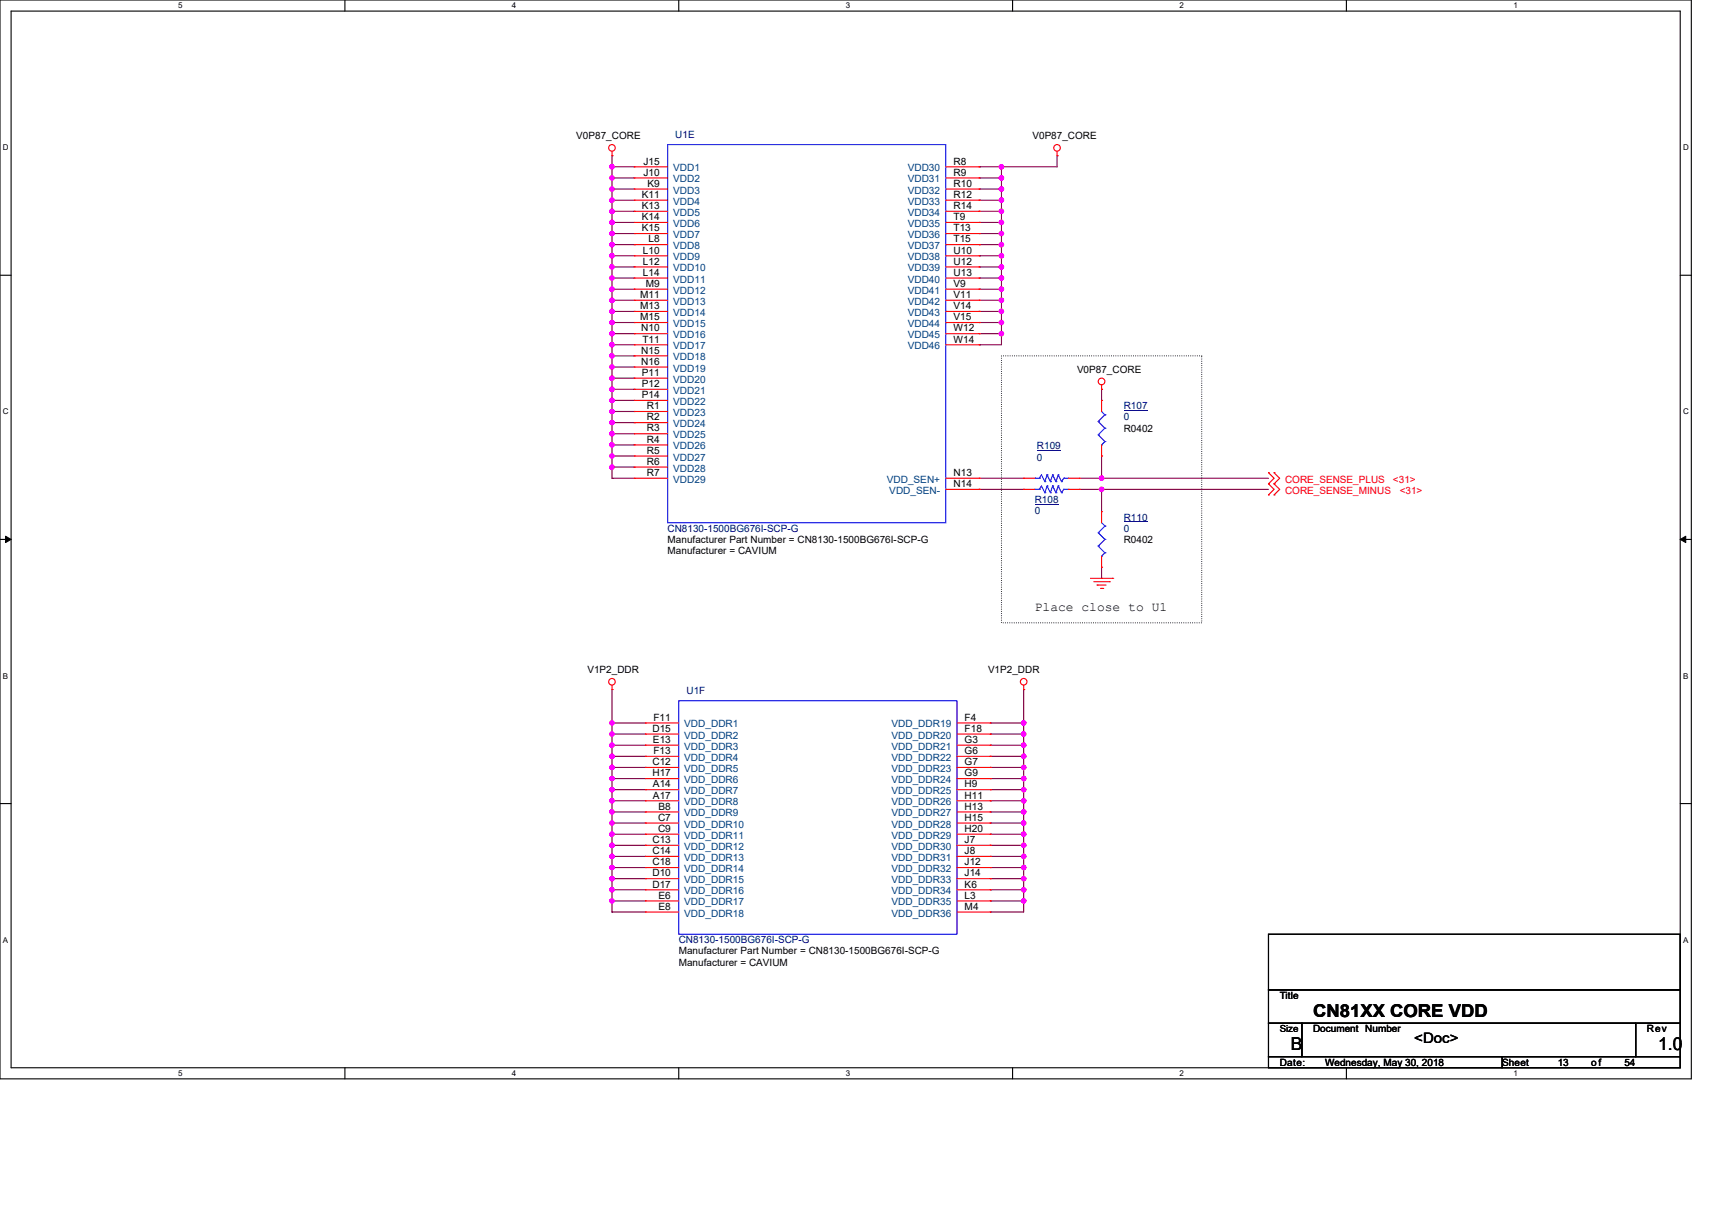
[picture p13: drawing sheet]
<svg xmlns="http://www.w3.org/2000/svg" width="297mm" height="210mm" viewBox="0 0 297 210" stroke-linecap="round" stroke-linejoin="round" font-family="sans-serif">
<defs><g id="words">
<g font-size="3.1">
<text x="227.8" y="176.5">CN81XX CORE VDD</text>
<text x="223.9" y="182.3">B</text>
<text x="287.6" y="182.3">1.0</text>
</g>
<text font-size="2.5" x="245.3" y="181">&lt;Doc&gt;</text>
<text font-size="2.2" x="179.5" y="106">Place close to U1</text>
<g font-size="1.7" fill="#000080">
<text x="117.2" y="23.9">U1E</text>
<text x="194.9" y="71">R107</text>
<text x="179.9" y="78">R109</text>
<text x="194.9" y="73">0</text>
<text x="179.9" y="79.9">0</text>
<text x="179.5" y="87.3">R108</text>
<text x="179.5" y="89.2">0</text>
<text x="115.8" y="92.3">CN8130-1500BG676I-SCP-G</text>
<text x="194.9" y="90.4">R110</text>
<text x="194.9" y="92.3">0</text>
<text x="119.1" y="120.5">U1F</text>
<text x="117.7" y="163.7">CN8130-1500BG676I-SCP-G</text>
</g>
<g font-size="1.7">
<text x="100" y="24.1">V0P87_CORE</text>
<text x="111.6" y="28.6">J15</text>
<text x="165.4" y="28.6">R8</text>
<text x="179.1" y="24.1">V0P87_CORE</text>
<text x="111.3" y="34.4">K11</text>
<text x="111.6" y="30.5">J10</text>
<text x="112.3" y="32.4">K9</text>
<text x="165.4" y="30.5">R9</text>
<text x="165.4" y="32.4">R10</text>
<text x="165.4" y="34.4">R12</text>
<text x="111.3" y="36.3">K13</text>
<text x="111.3" y="38.2">K14</text>
<text x="111.3" y="40.1">K15</text>
<text x="165.4" y="36.3">R14</text>
<text x="165.4" y="38.2">T9</text>
<text x="165.4" y="40.1">T13</text>
<text x="111.5" y="44">L10</text>
<text x="111.5" y="45.9">L12</text>
<text x="111.5" y="47.9">L14</text>
<text x="112.5" y="42.1">L8</text>
<text x="165.4" y="42.1">T15</text>
<text x="165.4" y="44">U10</text>
<text x="165.4" y="45.9">U12</text>
<text x="165.4" y="47.9">U13</text>
<text x="111.1" y="51.7">M11</text>
<text x="111.1" y="53.7">M13</text>
<text x="112" y="49.8">M9</text>
<text x="165.4" y="49.8">V9</text>
<text x="165.4" y="51.7">V11</text>
<text x="165.4" y="53.7">V14</text>
<text x="111.1" y="55.6">M15</text>
<text x="111.3" y="57.5">N10</text>
<text x="111.4" y="59.4">T11</text>
<text x="165.4" y="55.6">V15</text>
<text x="165.4" y="57.5">W12</text>
<text x="165.4" y="59.4">W14</text>
<text x="111.3" y="61.4">N15</text>
<text x="111.3" y="63.3">N16</text>
<text x="111.3" y="65.2">P11</text>
<text x="186.8" y="64.7">V0P87_CORE</text>
<text x="111.3" y="67.2">P12</text>
<text x="111.3" y="69.1">P14</text>
<text x="112.2" y="71">R1</text>
<text x="112.2" y="73">R2</text>
<text x="112.2" y="74.9">R3</text>
<text x="112.2" y="76.8">R4</text>
<text x="194.9" y="74.9">R0402</text>
<text x="112.2" y="78.8">R5</text>
<text x="112.2" y="80.7">R6</text>
<text x="112.2" y="82.6">R7</text>
<text x="165.4" y="82.6">N13</text>
<text x="165.4" y="84.5">N14</text>
<text x="115.8" y="94.2">Manufacturer Part Number = CN8130-1500BG676I-SCP-G</text>
<text x="194.9" y="94.2">R0402</text>
<text x="115.8" y="96.1">Manufacturer = CAVIUM</text>
<text x="101.9" y="116.8">V1P2_DDR</text>
<text x="171.4" y="116.8">V1P2_DDR</text>
<text x="113.4" y="125.1">F11</text>
<text x="167.4" y="125.1">F4</text>
<text x="113.2" y="127">D15</text>
<text x="113.3" y="128.9">E13</text>
<text x="113.4" y="130.9">F13</text>
<text x="167.4" y="127">F18</text>
<text x="167.4" y="128.9">G3</text>
<text x="167.4" y="130.9">G6</text>
<text x="113.2" y="132.8">C12</text>
<text x="113.2" y="134.7">H17</text>
<text x="113.3" y="136.7">A14</text>
<text x="167.4" y="132.8">G7</text>
<text x="167.4" y="134.7">G9</text>
<text x="167.4" y="136.7">H9</text>
<text x="113.3" y="138.6">A17</text>
<text x="114.2" y="142.5">C7</text>
<text x="114.2" y="140.5">B8</text>
<text x="167.4" y="138.6">H11</text>
<text x="167.4" y="140.5">H13</text>
<text x="167.4" y="142.5">H15</text>
<text x="113.2" y="146.3">C13</text>
<text x="113.2" y="148.2">C14</text>
<text x="114.2" y="144.4">C9</text>
<text x="167.4" y="144.4">H20</text>
<text x="167.4" y="146.3">J7</text>
<text x="167.4" y="148.2">J8</text>
<text x="113.2" y="150.2">C18</text>
<text x="113.2" y="152.1">D10</text>
<text x="113.2" y="154">D17</text>
<text x="114.2" y="156">E6</text>
<text x="167.4" y="150.2">J12</text>
<text x="167.4" y="152.1">J14</text>
<text x="167.4" y="154">K6</text>
<text x="167.4" y="156">L3</text>
<text x="114.2" y="157.9">E8</text>
<text x="167.4" y="157.9">M4</text>
<text x="117.7" y="167.6">Manufacturer = CAVIUM</text>
<text x="117.7" y="165.6">Manufacturer Part Number = CN8130-1500BG676I-SCP-G</text>
<text x="222" y="173.4">Title</text>
<text x="222" y="179.1">Size</text>
<text x="227.8" y="179.1">Document Number</text>
<text x="285.7" y="179.1">Rev</text>
<text x="222" y="184.9">Date:</text>
<text x="229.9" y="184.9">Wednesday, May 30, 2018</text>
<text x="260.6" y="184.9">Sheet</text>
<text x="270.2" y="184.9">13</text>
<text x="276" y="184.9">of</text>
<text x="281.8" y="184.9">54</text>
</g>
<g font-size="1.7" fill="#004080">
<text x="116.8" y="29.7">VDD1</text>
<text x="157.5" y="29.7">VDD30</text>
<text x="116.8" y="31.7">VDD2</text>
<text x="116.8" y="33.6">VDD3</text>
<text x="116.8" y="35.5">VDD4</text>
<text x="157.5" y="31.7">VDD31</text>
<text x="157.5" y="33.6">VDD32</text>
<text x="157.5" y="35.5">VDD33</text>
<text x="116.8" y="37.5">VDD5</text>
<text x="116.8" y="39.4">VDD6</text>
<text x="116.8" y="41.3">VDD7</text>
<text x="157.5" y="37.5">VDD34</text>
<text x="157.5" y="39.4">VDD35</text>
<text x="157.5" y="41.3">VDD36</text>
<text x="116.8" y="43.2">VDD8</text>
<text x="116.8" y="45.2">VDD9</text>
<text x="116.8" y="47.1">VDD10</text>
<text x="157.5" y="43.2">VDD37</text>
<text x="157.5" y="45.2">VDD38</text>
<text x="157.5" y="47.1">VDD39</text>
<text x="116.8" y="49">VDD11</text>
<text x="116.8" y="51">VDD12</text>
<text x="116.8" y="52.9">VDD13</text>
<text x="157.5" y="49">VDD40</text>
<text x="157.5" y="51">VDD41</text>
<text x="157.5" y="52.9">VDD42</text>
<text x="116.8" y="54.8">VDD14</text>
<text x="116.8" y="56.8">VDD15</text>
<text x="116.8" y="58.7">VDD16</text>
<text x="157.5" y="54.8">VDD43</text>
<text x="157.5" y="56.8">VDD44</text>
<text x="157.5" y="58.7">VDD45</text>
<text x="116.8" y="60.6">VDD17</text>
<text x="116.8" y="62.5">VDD18</text>
<text x="116.8" y="64.5">VDD19</text>
<text x="157.5" y="60.6">VDD46</text>
<text x="116.8" y="66.4">VDD20</text>
<text x="116.8" y="68.3">VDD21</text>
<text x="116.8" y="70.3">VDD22</text>
<text x="116.8" y="72.2">VDD23</text>
<text x="116.8" y="74.1">VDD24</text>
<text x="116.8" y="76.1">VDD25</text>
<text x="116.8" y="78">VDD26</text>
<text x="116.8" y="79.9">VDD27</text>
<text x="116.8" y="81.9">VDD28</text>
<text x="116.8" y="83.8">VDD29</text>
<text x="153.8" y="83.8">VDD_SEN+</text>
<text x="154.3" y="85.7">VDD_SEN-</text>
<text x="118.7" y="126.3">VDD_DDR1</text>
<text x="118.7" y="128.2">VDD_DDR2</text>
<text x="118.7" y="130.1">VDD_DDR3</text>
<text x="154.7" y="126.3">VDD_DDR19</text>
<text x="154.7" y="128.2">VDD_DDR20</text>
<text x="154.7" y="130.1">VDD_DDR21</text>
<text x="118.7" y="132">VDD_DDR4</text>
<text x="118.7" y="134">VDD_DDR5</text>
<text x="118.7" y="135.9">VDD_DDR6</text>
<text x="118.7" y="137.8">VDD_DDR7</text>
<text x="154.7" y="132">VDD_DDR22</text>
<text x="154.7" y="134">VDD_DDR23</text>
<text x="154.7" y="135.9">VDD_DDR24</text>
<text x="154.7" y="137.8">VDD_DDR25</text>
<text x="118.7" y="139.8">VDD_DDR8</text>
<text x="118.7" y="141.7">VDD_DDR9</text>
<text x="118.7" y="143.6">VDD_DDR10</text>
<text x="154.7" y="139.8">VDD_DDR26</text>
<text x="154.7" y="141.7">VDD_DDR27</text>
<text x="154.7" y="143.6">VDD_DDR28</text>
<text x="118.7" y="145.6">VDD_DDR11</text>
<text x="118.7" y="147.5">VDD_DDR12</text>
<text x="118.7" y="149.4">VDD_DDR13</text>
<text x="154.7" y="145.6">VDD_DDR29</text>
<text x="154.7" y="147.5">VDD_DDR30</text>
<text x="154.7" y="149.4">VDD_DDR31</text>
<text x="118.7" y="151.4">VDD_DDR14</text>
<text x="118.7" y="153.3">VDD_DDR15</text>
<text x="118.7" y="155.2">VDD_DDR16</text>
<text x="154.7" y="151.4">VDD_DDR32</text>
<text x="154.7" y="153.3">VDD_DDR33</text>
<text x="154.7" y="155.2">VDD_DDR34</text>
<text x="118.7" y="157.1">VDD_DDR17</text>
<text x="118.7" y="159.1">VDD_DDR18</text>
<text x="154.7" y="157.1">VDD_DDR35</text>
<text x="154.7" y="159.1">VDD_DDR36</text>
</g>
<g font-size="1.7" fill="#f00">
<text x="222.9" y="83.8">CORE_SENSE_PLUS</text>
<text x="241.7" y="83.8">&lt;31&gt;</text>
<text x="222.9" y="85.7">CORE_SENSE_MINUS</text>
<text x="242.8" y="85.7">&lt;31&gt;</text>
</g>
<g font-size="1.4">
<text x="30.9" y="1.4">5</text>
<text x="88.8" y="1.4">4</text>
<text x="146.7" y="1.4">3</text>
<text x="204.6" y="1.4">2</text>
<text x="262.6" y="1.4">1</text>
<text x=".5" y="26.1">D</text>
<text x="292" y="26.1">D</text>
<text x=".5" y="71.9">C</text>
<text x="292" y="71.9">C</text>
<text x=".5" y="117.8">B</text>
<text x="292" y="117.8">B</text>
<text x=".5" y="163.6">A</text>
<text x="292" y="163.6">A</text>
<text x="30.9" y="186.7">5</text>
<text x="88.8" y="186.7">4</text>
<text x="146.7" y="186.7">3</text>
<text x="204.6" y="186.7">2</text>
<text x="262.6" y="186.7">1</text>
</g>
</g></defs>
<path d="M0 0h293.4v187.2h-293.4zM1.9 1.9h289.6v183.4h-289.6z" fill="none" stroke="#000" stroke-width=".19"/>
<g fill="#fff">
<path d="M30.9 .2h.7v1.5h-.7z"/>
<path d="M30.9 185.5h.7v1.5h-.7z"/>
</g>
<path d="M59.8 0v1.9M59.8 185.3v1.9" fill="none" stroke="#000" stroke-width=".19"/>
<g fill="#fff">
<path d="M88.8 .2h.8v1.5h-.8z"/>
<path d="M88.8 185.5h.8v1.5h-.8z"/>
</g>
<path d="M117.8 0v1.9M117.8 185.3v1.9" fill="none" stroke="#000" stroke-width=".19"/>
<g fill="#fff">
<path d="M146.7 .2h.8v1.5h-.8z"/>
<path d="M146.7 185.5h.8v1.5h-.8z"/>
</g>
<path d="M175.7 0v1.9M175.7 185.3v1.9" fill="none" stroke="#000" stroke-width=".19"/>
<g fill="#fff">
<path d="M204.6 .2h.8v1.5h-.8z"/>
<path d="M204.6 185.5h.8v1.5h-.8z"/>
</g>
<path d="M233.6 0v1.9M233.6 185.3v1.9" fill="none" stroke="#000" stroke-width=".19"/>
<g fill="#fff">
<path d="M262.5 .2h.8v1.5h-.8z"/>
<path d="M262.5 185.5h.8v1.5h-.8z"/>
<path d="M.5 24.8h1v1.6h-1z"/>
<path d="M292 24.8h1v1.6h-1z"/>
<path d="M.5 70.7h1v1.5h-1z"/>
<path d="M292 70.7h1v1.5h-1z"/>
</g>
<path d="M0 47.8h1.9M291.5 47.8h1.9" fill="none" stroke="#000" stroke-width=".19"/>
<g fill="#fff">
<path d="M.5 116.5h.9v1.6h-.9z"/>
<path d="M292 116.5h.9v1.6h-.9z"/>
</g>
<path d="M0 93.6h1.9M291.5 93.6h1.9" fill="none" stroke="#000" stroke-width=".19"/>
<path d="M1 93.1l.9 .5-.9 .6zM291.5 93.6l.9-.5v1.1z" fill="#000" stroke="#000" stroke-width=".17"/>
<g fill="#fff">
<path d="M.5 162.4h.9v1.5h-.9z"/>
<path d="M292 162.4h.9v1.5h-.9z"/>
</g>
<path d="M0 139.5h1.9M291.5 139.5h1.9M220.1 162.1h71.4v9.7h-71.4zM220.1 171.8h71.4v5.8h-71.4zM220.1 177.6h5.7v5.8h-5.7zM225.8 177.6h58v5.8h-58zM283.8 177.6h7.7v5.8h-7.7zM220.1 183.4h40.5v1.9h-40.5zM260.6 183.4h30.9v1.9h-30.9z" fill="none" stroke="#000" stroke-width=".19"/>
<path d="M173.7 61.8h34.8v46.3h-34.8z" fill="none" stroke="#000" stroke-width=".19" stroke-dasharray="0 .4"/>
<g fill="none" stroke="#800040" stroke-width=".19">
<path d="M106.2 38.6h.1M106.2 29h.1M106.2 30.9h.1M106.2 32.8h.1M106.2 36.7h.1M106.2 34.7h.1M106.2 27h.1M106.2 27v56M106.2 32.8h3.8M106.2 38.6h3.8M106.2 36.7h3.8M106.2 34.7h3.8"/>
<path d="M106.2 30.9h3.8M106.2 29h3.8M169.9 34.7h.1M169.9 36.7h.1M169.9 38.6h.1M169.9 32.8h.1M169.9 29h.1M169.9 30.9h.1M169.9 32.8h3.8M169.9 38.6h3.8M169.9 36.7h3.8M169.9 34.7h3.8"/>
<path d="M169.9 30.9h3.8M173.7 30.9h.1M173.7 38.6h.1M173.7 36.7h.1M173.7 34.7h.1M173.7 32.8h.1M173.7 29h.1M173.7 29v30.8h-3.8M183.4 27h.1M183.4 27v2h-13.5M106.2 54h.1M106.2 40.5h.1"/>
<path d="M106.2 44.4h.1M106.2 46.3h.1M106.2 48.3h.1M106.2 42.5h.1M106.2 56h.1M106.2 52.1h.1M106.2 57.9h.1M106.2 59.8h.1M106.2 50.2h.1M106.2 44.4h3.8M106.2 40.5h3.8M106.2 46.3h3.8"/>
<path d="M106.2 48.3h3.8M106.2 42.5h3.8M106.2 56h3.8M106.2 54h3.8M106.2 52.1h3.8M106.2 57.9h3.8M106.2 59.8h3.8M106.2 50.2h3.8M169.9 50.2h.1M169.9 54h.1M169.9 46.3h.1M169.9 42.5h.1"/>
<path d="M169.9 57.9h.1M169.9 52.1h.1M169.9 48.3h.1M169.9 44.4h.1M169.9 59.8h.1M169.9 40.5h.1M169.9 56h.1M169.9 44.4h3.8M169.9 40.5h3.8M169.9 46.3h3.8M169.9 48.3h3.8M169.9 42.5h3.8"/>
<path d="M169.9 56h3.8M169.9 54h3.8M169.9 52.1h3.8M169.9 57.9h3.8M169.9 50.2h3.8M173.7 48.3h.1M173.7 44.4h.1M173.7 54h.1M173.7 56h.1M173.7 40.5h.1M173.7 57.9h.1M173.7 52.1h.1"/>
<path d="M173.7 50.2h.1M173.7 42.5h.1M173.7 46.3h.1M106.2 77.2h.1M106.2 67.6h.1M106.2 65.6h.1M106.2 73.4h.1M106.2 63.7h.1M106.2 61.8h.1M106.2 69.5h.1M106.2 71.4h.1M106.2 75.3h.1"/>
<path d="M106.2 79.1h.1M106.2 65.6h3.8M106.2 77.2h3.8M106.2 73.4h3.8M106.2 63.7h3.8M106.2 61.8h3.8M106.2 67.6h3.8M106.2 69.5h3.8M106.2 71.4h3.8M106.2 75.3h3.8M106.2 79.1h3.8M191.1 79.1h.1"/>
<path d="M191.1 67.6h.1M191.1 67.6v1.9M191.1 79.1v3.9M106.2 83h.1M106.2 81.1h.1M106.2 83h3.8M106.2 81.1h3.8M169.9 83h.1M169.9 84.9h.1M169.9 83h7.7M169.9 84.9h7.7M187.2 83h32.9"/>
<path d="M187.2 84.9h32.9M191.1 83h.1M191.1 84.9h.1M191.1 84.9v3.9M191.1 98.4v2M106.2 119.7h.1M106.2 119.7v38.6M177.6 119.7h.1M177.6 119.7v38.6h-5.8M191.1 100.4h.1M106.2 131.3h.1M106.2 127.4h.1"/>
<path d="M106.2 139h.1M106.2 125.5h.1M106.2 129.3h.1M106.2 137.1h.1M106.2 135.1h.1M106.2 133.2h.1M106.2 125.5h5.8M106.2 139h5.8M106.2 127.4h5.8M106.2 129.3h5.8M106.2 131.3h5.8M106.2 137.1h5.8"/>
<path d="M106.2 135.1h5.8M106.2 133.2h5.8M171.8 125.5h.1M171.8 139h.1M171.8 127.4h.1M171.8 129.3h.1M171.8 131.3h.1M171.8 137.1h.1M171.8 135.1h.1M171.8 133.2h.1M171.8 125.5h5.8M171.8 139h5.8"/>
<path d="M171.8 127.4h5.8M171.8 129.3h5.8M171.8 131.3h5.8M171.8 137.1h5.8M171.8 135.1h5.8M171.8 133.2h5.8M177.6 139h.1M177.6 125.5h.1M177.6 129.3h.1M177.6 137.1h.1M177.6 135.1h.1M177.6 133.2h.1"/>
<path d="M177.6 127.4h.1M177.6 131.3h.1M106.2 152.5h.1M106.2 150.6h.1M106.2 146.7h.1M106.2 148.6h.1M106.2 144.8h.1M106.2 156.4h.1M106.2 142.8h.1M106.2 154.4h.1M106.2 140.9h.1M106.2 158.3h.1"/>
<path d="M106.2 140.9h5.8M106.2 150.6h5.8M106.2 152.5h5.8M106.2 158.3h5.8M106.2 148.6h5.8M106.2 144.8h5.8M106.2 146.7h5.8M106.2 156.4h5.8M106.2 142.8h5.8M106.2 154.4h5.8M171.8 140.9h.1M171.8 150.6h.1"/>
<path d="M171.8 152.5h.1M171.8 158.3h.1M171.8 148.6h.1M171.8 144.8h.1M171.8 146.7h.1M171.8 156.4h.1M171.8 142.8h.1M171.8 154.4h.1M171.8 140.9h5.8M171.8 150.6h5.8M171.8 152.5h5.8M171.8 148.6h5.8"/>
<path d="M171.8 144.8h5.8M171.8 146.7h5.8M171.8 156.4h5.8M171.8 142.8h5.8M171.8 154.4h5.8M177.6 150.6h.1M177.6 148.6h.1M177.6 144.8h.1M177.6 156.4h.1M177.6 146.7h.1M177.6 142.8h.1M177.6 154.4h.1"/>
<path d="M177.6 140.9h.1M177.6 152.5h.1"/>
</g>
<g fill="#f0f" stroke="#f0f" stroke-width=".19">
<circle cx="106.2" cy="56" r=".38"/>
<circle cx="106.2" cy="40.5" r=".38"/>
<circle cx="106.2" cy="32.8" r=".38"/>
<circle cx="106.2" cy="30.9" r=".38"/>
<circle cx="106.2" cy="36.7" r=".38"/>
<circle cx="106.2" cy="38.6" r=".38"/>
<circle cx="106.2" cy="34.7" r=".38"/>
<circle cx="106.2" cy="50.2" r=".38"/>
<circle cx="106.2" cy="48.2" r=".38"/>
<circle cx="106.2" cy="46.3" r=".38"/>
<circle cx="106.2" cy="65.6" r=".38"/>
<circle cx="106.2" cy="57.9" r=".38"/>
<circle cx="106.2" cy="44.4" r=".38"/>
<circle cx="106.2" cy="42.5" r=".38"/>
<circle cx="106.2" cy="77.2" r=".38"/>
<circle cx="106.2" cy="63.7" r=".38"/>
<circle cx="106.2" cy="75.3" r=".38"/>
<circle cx="106.2" cy="69.5" r=".38"/>
<circle cx="106.2" cy="54" r=".38"/>
<circle cx="106.2" cy="52.1" r=".38"/>
<circle cx="106.2" cy="81.1" r=".38"/>
<circle cx="106.2" cy="79.1" r=".38"/>
<circle cx="106.2" cy="61.8" r=".38"/>
<circle cx="106.2" cy="73.3" r=".38"/>
<circle cx="106.2" cy="71.4" r=".38"/>
<circle cx="106.2" cy="59.8" r=".38"/>
<circle cx="106.2" cy="67.6" r=".38"/>
<circle cx="106.2" cy="28.9" r=".38"/>
<circle cx="173.7" cy="36.7" r=".38"/>
<circle cx="173.7" cy="42.5" r=".38"/>
<circle cx="173.7" cy="57.9" r=".38"/>
<circle cx="173.7" cy="38.6" r=".38"/>
<circle cx="173.7" cy="40.5" r=".38"/>
<circle cx="173.7" cy="56" r=".38"/>
<circle cx="173.7" cy="32.8" r=".38"/>
<circle cx="173.7" cy="50.2" r=".38"/>
<circle cx="173.7" cy="48.2" r=".38"/>
<circle cx="173.7" cy="54" r=".38"/>
<circle cx="173.7" cy="52.1" r=".38"/>
<circle cx="173.7" cy="34.7" r=".38"/>
<circle cx="173.7" cy="44.4" r=".38"/>
<circle cx="173.7" cy="30.9" r=".38"/>
<circle cx="173.7" cy="28.9" r=".38"/>
<circle cx="173.7" cy="46.3" r=".38"/>
<circle cx="177.6" cy="139" r=".38"/>
<circle cx="177.6" cy="152.5" r=".38"/>
<circle cx="177.6" cy="150.6" r=".38"/>
<circle cx="177.6" cy="146.7" r=".38"/>
<circle cx="177.6" cy="144.8" r=".38"/>
<circle cx="177.6" cy="137" r=".38"/>
<circle cx="177.6" cy="135.1" r=".38"/>
<circle cx="177.6" cy="148.6" r=".38"/>
<circle cx="177.6" cy="133.2" r=".38"/>
<circle cx="177.6" cy="142.8" r=".38"/>
<circle cx="177.6" cy="140.9" r=".38"/>
<circle cx="177.6" cy="125.5" r=".38"/>
<circle cx="177.6" cy="127.4" r=".38"/>
<circle cx="177.6" cy="129.3" r=".38"/>
<circle cx="177.6" cy="131.3" r=".38"/>
<circle cx="177.6" cy="156.4" r=".38"/>
<circle cx="177.6" cy="154.4" r=".38"/>
<circle cx="106.2" cy="142.8" r=".38"/>
<circle cx="106.2" cy="140.9" r=".38"/>
<circle cx="106.2" cy="152.5" r=".38"/>
<circle cx="106.2" cy="154.4" r=".38"/>
<circle cx="106.2" cy="131.3" r=".38"/>
<circle cx="106.2" cy="133.2" r=".38"/>
<circle cx="106.2" cy="127.4" r=".38"/>
<circle cx="106.2" cy="129.3" r=".38"/>
<circle cx="106.2" cy="139" r=".38"/>
<circle cx="106.2" cy="150.6" r=".38"/>
<circle cx="106.2" cy="146.7" r=".38"/>
<circle cx="106.2" cy="148.6" r=".38"/>
<circle cx="106.2" cy="125.5" r=".38"/>
<circle cx="106.2" cy="137" r=".38"/>
<circle cx="106.2" cy="144.8" r=".38"/>
<circle cx="106.2" cy="156.4" r=".38"/>
<circle cx="106.2" cy="135.1" r=".38"/>
<circle cx="191.1" cy="83" r=".38"/>
<circle cx="191.1" cy="84.9" r=".38"/>
</g>
<g fill="none" stroke="#f00" stroke-width=".19">
<path d="M106.2 27h.1M106.2 26.2v.8M110 29h.1M110 30.9h.1M110 32.8h.1M110 34.7h.1M110 36.7h.1M110 38.6h.1M110 29h5.8M110 30.9h5.8M110 32.8h5.8M110 34.7h5.8"/>
<path d="M110 36.7h5.8M110 38.6h5.8M164.1 29h5.8M164.1 30.9h5.8M164.1 32.8h5.8M164.1 34.7h5.8M164.1 36.7h5.8M164.1 38.6h5.8M169.9 29h.1M169.9 30.9h.1M169.9 32.8h.1M169.9 34.7h.1"/>
<path d="M169.9 36.7h.1M169.9 38.6h.1M183.4 27h.1M183.4 26.2v.8M110 40.5h.1M110 42.5h.1M110 44.4h.1M110 46.3h.1M110 48.3h.1M110 50.2h.1M110 52.1h.1M110 54h.1"/>
<path d="M110 56h.1M110 57.9h.1M110 59.8h.1M110 40.5h5.8M110 42.5h5.8M110 44.4h5.8M110 46.3h5.8M110 48.3h5.8M110 50.2h5.8M110 52.1h5.8M110 54h5.8M110 56h5.8"/>
<path d="M110 57.9h5.8M110 59.8h5.8M164.1 40.5h5.8M164.1 42.5h5.8M164.1 44.4h5.8M164.1 46.3h5.8M164.1 48.3h5.8M164.1 50.2h5.8M164.1 52.1h5.8M164.1 54h5.8M164.1 56h5.8M164.1 57.9h5.8"/>
<path d="M164.1 59.8h5.8M169.9 40.5h.1M169.9 42.5h.1M169.9 44.4h.1M169.9 46.3h.1M169.9 48.3h.1M169.9 50.2h.1M169.9 52.1h.1M169.9 54h.1M169.9 56h.1M169.9 57.9h.1M169.9 59.8h.1"/>
<path d="M110 61.8h.1M110 63.7h.1M110 65.6h.1M110 67.6h.1M110 69.5h.1M110 71.4h.1M110 73.4h.1M110 75.3h.1M110 77.2h.1M110 79.1h.1M110 61.8h5.8M110 63.7h5.8"/>
<path d="M110 65.6h5.8M110 67.6h5.8M110 69.5h5.8M110 71.4h5.8M110 73.4h5.8M110 75.3h5.8M110 77.2h5.8M110 79.1h5.8M191.1 67.6h.1M191.1 69.5h.1M191.1 79.1h.1M191.1 66.8v.8"/>
<path d="M191.1 69.5v1.9M191.1 77.2v1.9M110 81.1h.1M110 83h.1M110 83h5.8M110 81.1h5.8M164.1 84.9h5.8M164.1 83h5.8M169.9 83h.1M169.9 84.9h.1M177.6 84.9h.1M177.6 83h.1"/>
<path d="M177.6 84.9h1.9M177.6 83h1.9M185.3 84.9h1.9M185.3 83h1.9M187.2 84.9h.1M187.2 83h.1M191.1 88.8h.1M191.1 98.4h.1M191.1 88.8v1.9M191.1 96.5v1.9M220.1 82h.1M220.1 84h.1"/>
<path d="M220.1 85.9h.1M220.1 82l.9 1-.9 1M220.1 84l.9 .9-.9 1M221 82h.1M221 84h.1M221 85.9h.1M221 82l1 1-1 1M221 84l1 .9-1 1M106.2 119.7h.1M106.2 118.9v.8M177.6 119.7h.1M177.6 118.9v.8"/>
<path d="M189.2 100.4h3.8M189.8 101h2.7M190.3 101.5h.1M190.3 101.5h1.6M190.9 102.1h.4M191.3 102.1h.1M192.5 101h.1M193 100.4h.1M112 125.5h.1M112 127.4h.1M112 129.3h.1M112 131.3h.1"/>
<path d="M112 133.2h.1M112 135.1h.1M112 137.1h.1M112 139h.1M112 125.5h5.8M112 127.4h5.8M112 129.3h5.8M112 131.3h5.8M112 133.2h5.8M112 135.1h5.8M112 137.1h5.8M112 139h5.8"/>
<path d="M166 125.5h5.8M166 127.4h5.8M166 129.3h5.8M166 131.3h5.8M166 133.2h5.8M166 135.1h5.8M166 137.1h5.8M166 139h5.8M171.8 125.5h.1M171.8 127.4h.1M171.8 129.3h.1M171.8 131.3h.1"/>
<path d="M171.8 133.2h.1M171.8 135.1h.1M171.8 137.1h.1M171.8 139h.1M112 140.9h.1M112 142.8h.1M112 144.8h.1M112 146.7h.1M112 148.6h.1M112 150.6h.1M112 152.5h.1M112 154.4h.1"/>
<path d="M112 156.4h.1M112 158.3h.1M112 140.9h5.8M112 142.8h5.8M112 144.8h5.8M112 146.7h5.8M112 148.6h5.8M112 150.6h5.8M112 152.5h5.8M112 154.4h5.8M112 156.4h5.8M112 158.3h5.8"/>
<path d="M166 140.9h5.8M166 142.8h5.8M166 144.8h5.8M166 146.7h5.8M166 148.6h5.8M166 150.6h5.8M166 152.5h5.8M166 154.4h5.8M166 156.4h5.8M166 158.3h5.8M171.8 140.9h.1M171.8 142.8h.1"/>
<path d="M171.8 144.8h.1M171.8 146.7h.1M171.8 148.6h.1M171.8 150.6h.1M171.8 152.5h.1M171.8 154.4h.1M171.8 156.4h.1M171.8 158.3h.1"/>
<circle cx="106.2" cy="25.7" r=".57"/>
<circle cx="183.4" cy="25.7" r=".57"/>
<circle cx="191.1" cy="66.2" r=".58"/>
<circle cx="106.2" cy="118.3" r=".57"/>
<circle cx="177.6" cy="118.3" r=".57"/>
</g>
<g fill="none" stroke="#00f" stroke-width=".19">
<path d="M115.8 25.1h48.3v65.6h-48.3zM190.5 73.2h.1M190.5 75.5h.1M190.5 73.2l1.2 1.1M190.5 75.5l1.2 1.1M191.1 77.2h.1M191.1 71.4l.6 .6M191.7 72h.1M191.7 74.3h.1M191.7 76.6h.1M191.7 72l-1.2 1.2M191.7 74.3l-1.2 1.2"/>
<path d="M191.7 76.6l-.6 .6M179.5 84.9h.1M179.5 83h.1M179.5 84.9h.8M179.5 83h.8M180.3 84.9h.1M180.3 83h.1M180.3 83l.4-.6 .6 1.2M180.3 84.9l.4-.6 .6 1.2M181.3 85.5h.1M181.3 83.6h.1M181.6 84.3h.1"/>
<path d="M181.6 82.4h.1M181.6 84.3l.6 1.2M181.6 84.3l-.3 1.2M181.6 82.4l.6 1.2M181.6 82.4l-.3 1.2M182.2 85.5h.1M182.2 83.6h.1M182.6 84.3h.1M182.6 82.4h.1M182.6 84.3l.6 1.2M182.6 84.3l-.4 1.2M182.6 82.4l.6 1.2"/>
<path d="M182.6 82.4l-.4 1.2M183.2 85.5h.1M183.2 83.6h.1M183.6 84.3h.1M183.6 82.4h.1M183.6 84.3l-.4 1.2M183.6 84.3l.6 1.2M183.6 82.4l-.4 1.2M183.6 82.4l.6 1.2M184.2 85.5h.1M184.2 83.6h.1M184.5 84.9h.1"/>
<path d="M184.5 83h.1M184.5 84.9l-.3 .6M184.5 84.9h.8M184.5 83l-.3 .6M184.5 83h.8M185.3 84.9h.1M185.3 83h.1M190.5 92.5h.1M190.5 94.8h.1M190.5 92.5l1.2 1.1M190.5 94.8l1.2 1.1M191.1 96.5h.1"/>
<path d="M191.1 90.7l.6 .6M191.7 91.3h.1M191.7 93.6h.1M191.7 95.9h.1M191.7 91.3l-1.2 1.2M191.7 93.6l-1.2 1.2M191.7 95.9l-.6 .6M117.8 121.6h48.2v40.5h-48.2z"/>
</g>
<path d="M179.9 78.2h4.1M195 71.3h4.1M179.5 87.5h4.2M195 90.6h4.1" fill="none" stroke="#000080" stroke-width=".17"/>
<use href="#words"/>
</svg>
